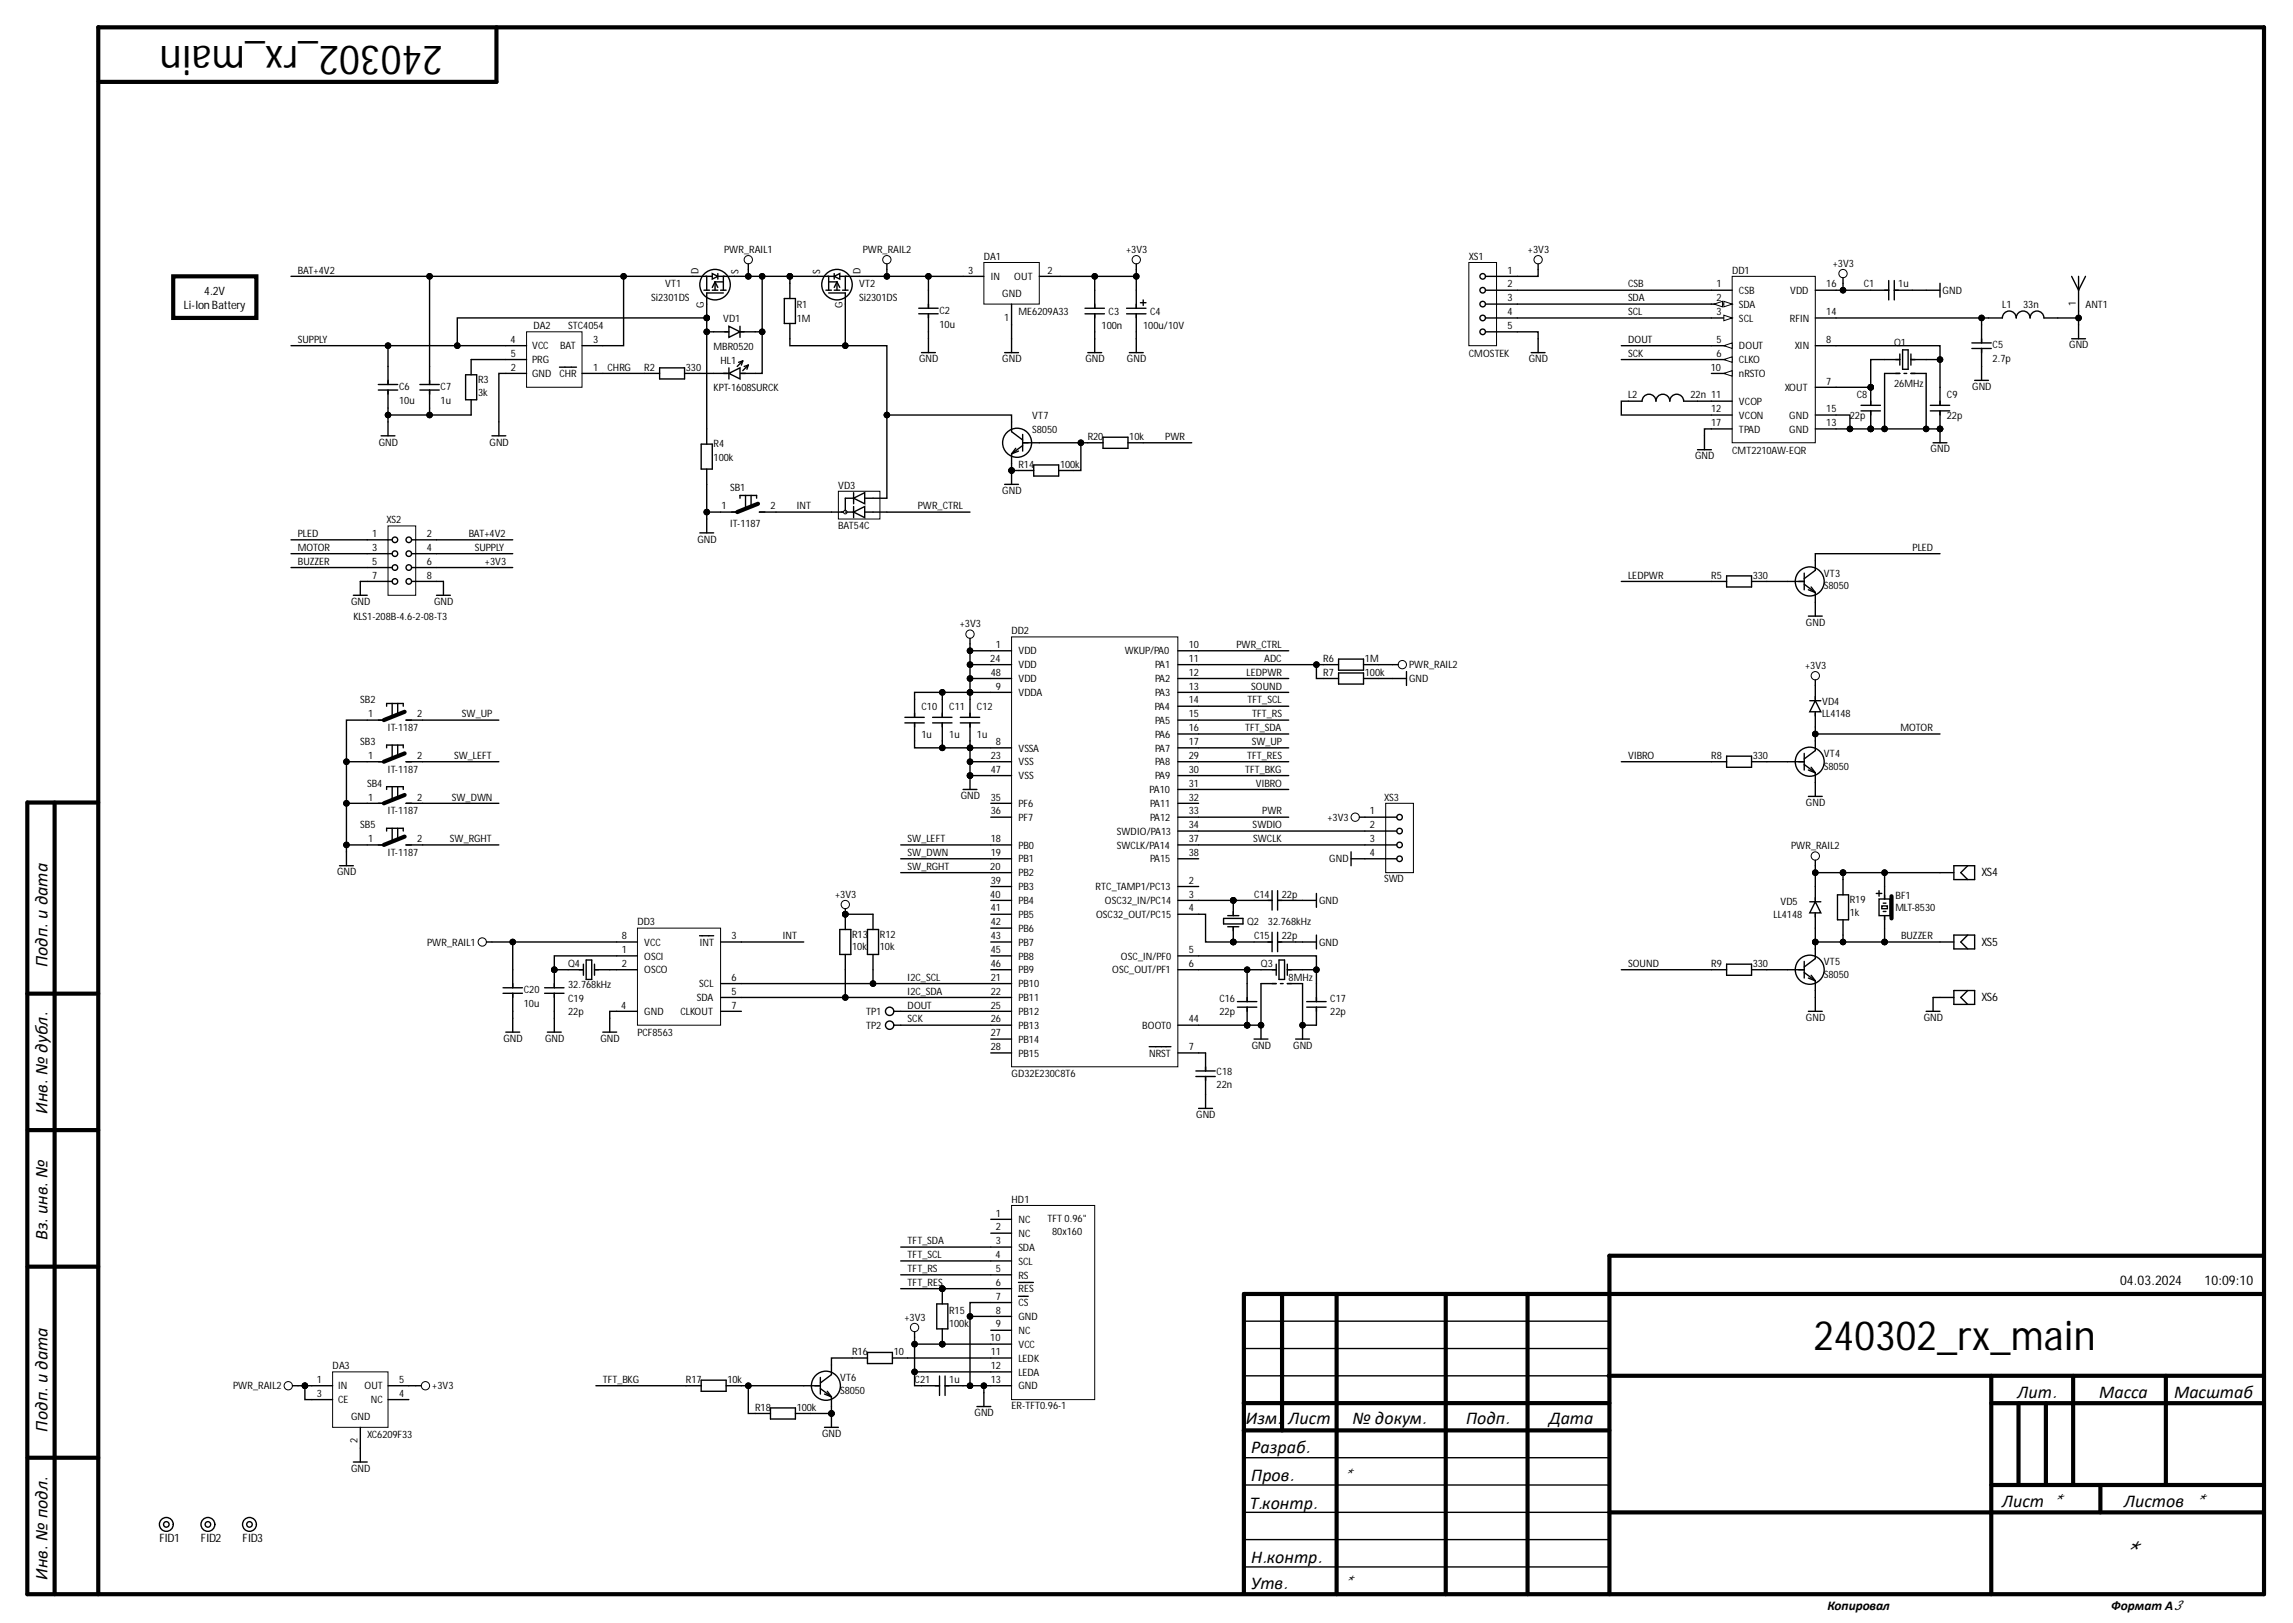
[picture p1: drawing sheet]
<svg xmlns="http://www.w3.org/2000/svg" width="420mm" height="297mm" viewBox="0 0 420 297" stroke-linecap="round" stroke-linejoin="round" font-family="sans-serif">
<defs><g id="words">
<g font-size="7.4">
<text x="81.1" y="8.4" transform="rotate(-180 81.1 8.4)">240302_rx_main</text>
<text x="332" y="247">240302_rx_main</text>
</g>
<text font-size="5" x="388.2" y="285.8">*</text>
<g font-size="3.3">
<text x="8.7" y="177" transform="rotate(-90 8.7 177)">Подп. и дата</text>
<text x="8.7" y="203.9" transform="rotate(-90 8.7 203.9)">Инв. № дубл.</text>
<text x="8.7" y="227" transform="rotate(-90 8.7 227)">Вз. инв. №</text>
<text x="369.4" y="255.8">Лит.</text>
<text x="384.3" y="255.8">Масса</text>
<text x="398" y="255.8">Масштаб</text>
<text x="8.7" y="262" transform="rotate(-90 8.7 262)">Подп. и дата</text>
<text x="228.1" y="260.6">Изм.</text>
<text x="235.9" y="260.6">Лист</text>
<text x="247.6" y="260.6">№ докум.</text>
<text x="268.4" y="260.6">Подп.</text>
<text x="283.6" y="260.6">Дата</text>
<text x="229.1" y="266">Разраб.</text>
<text x="229.1" y="271">Пров.</text>
<text x="366.6" y="275.9">Лист *</text>
<text x="388.9" y="275.9">Листов *</text>
<text x="228.8" y="276.1">Т.контр.</text>
<text x="229.1" y="286">Н.контр.</text>
<text x="8.7" y="289.1" transform="rotate(-90 8.7 289.1)">Инв. № подл.</text>
<text x="229.1" y="290.8">Утв.</text>
</g>
<g font-size="2.9">
<text x="245.7" y="270.8">*</text>
<text x="245.8" y="290.4">*</text>
</g>
<g font-size="2.5">
<text x="388.1" y="235.2">04.03.2024</text>
<text x="403.6" y="235.2">10:09:10</text>
<text x="334.6" y="294.6">Копировал</text>
<text x="386.5" y="294.6">Формат А3</text>
</g>
<g font-size="2.1">
<text x="33.7" y="56.6">Li-Ion Battery</text>
<text x="37.4" y="54">4.2V</text>
<text x="362.8" y="160.4">XS4</text>
<text x="362.8" y="173.1">XS5</text>
<text x="362.8" y="183.2">XS6</text>
<text x="29.2" y="282.2">FID1</text>
<text x="36.8" y="282.2">FID2</text>
<text x="44.4" y="282.2">FID3</text>
</g>
<g font-size="1.9">
<text x="132.6" y="46.3">PWR_RAIL1</text>
<text x="158" y="46.3">PWR_RAIL2</text>
<text x="180.1" y="47.5">DA1</text>
<text x="206.2" y="46.3">+3V3</text>
<text x="268.9" y="47.5">XS1</text>
<text x="279.7" y="46.3">+3V3</text>
<text x="54.5" y="50.1">BAT+4V2</text>
<text x="121.8" y="52.6">VT1</text>
<text x="127.9" y="50.1" transform="rotate(-90 127.9 50.1)">D</text>
<text x="135.2" y="50.1" transform="rotate(-90 135.2 50.1)">S</text>
<text x="150.2" y="50.1" transform="rotate(-90 150.2 50.1)">S</text>
<text x="157.3" y="52.6">VT2</text>
<text x="157.5" y="50.1" transform="rotate(-90 157.5 50.1)">D</text>
<text x="177.2" y="50.1">3</text>
<text x="181.4" y="51.3">IN</text>
<text x="185.7" y="51.3">OUT</text>
<text x="191.8" y="50.1">2</text>
<text x="276" y="50.1">1</text>
<text x="276" y="52.6">2</text>
<text x="298.1" y="52.6">CSB</text>
<text x="314.2" y="52.6">1</text>
<text x="317.1" y="50.1">DD1</text>
<text x="318.4" y="53.8">CSB</text>
<text x="327.8" y="53.8">VDD</text>
<text x="334.4" y="52.6">16</text>
<text x="335.5" y="48.8">+3V3</text>
<text x="341.2" y="52.6">C1</text>
<text x="347.5" y="52.6">1u</text>
<text x="355.7" y="53.8">GND</text>
<text x="119.2" y="55.1">Si2301DS</text>
<text x="128.9" y="56.4" transform="rotate(-90 128.9 56.4)">G</text>
<text x="132.4" y="59">VD1</text>
<text x="145.9" y="56.4">R1</text>
<text x="145.9" y="59">1M</text>
<text x="154.2" y="56.4" transform="rotate(-90 154.2 56.4)">G</text>
<text x="157.3" y="55.1">Si2301DS</text>
<text x="172" y="57.4">C2</text>
<text x="172" y="60">10u</text>
<text x="183.5" y="54.4">GND</text>
<text x="183.8" y="58.7">1</text>
<text x="186.5" y="57.7">ME6209A33</text>
<text x="202.9" y="57.7">C3</text>
<text x="210.6" y="57.7">C4</text>
<text x="276" y="55.1">3</text>
<text x="276" y="57.7">4</text>
<text x="298.1" y="55.1">SDA</text>
<text x="298.1" y="57.7">SCL</text>
<text x="314.2" y="55.1">2</text>
<text x="314.2" y="57.7">3</text>
<text x="318.4" y="56.3">SDA</text>
<text x="318.4" y="58.9">SCL</text>
<text x="327.7" y="58.9">RFIN</text>
<text x="334.4" y="57.7">14</text>
<text x="366.6" y="56.4">L1</text>
<text x="370.4" y="56.4">33n</text>
<text x="380" y="56" transform="rotate(-90 380 56)">1</text>
<text x="381.8" y="56.4">ANT1</text>
<text x="54.5" y="62.8">SUPPLY</text>
<text x="93.4" y="62.8">4</text>
<text x="93.5" y="65.3">5</text>
<text x="97.4" y="63.9">VCC</text>
<text x="97.7" y="60.2">DA2</text>
<text x="102.6" y="63.9">BAT</text>
<text x="104" y="60.2">STC4054</text>
<text x="108.6" y="62.8">3</text>
<text x="130.6" y="64">MBR0520</text>
<text x="201.7" y="60.2">100n</text>
<text x="209.3" y="60.2">100u/10V</text>
<text x="268.9" y="65.3">CMOSTEK</text>
<text x="276" y="60.2">5</text>
<text x="298.1" y="62.8">DOUT</text>
<text x="298.1" y="65.3">SCK</text>
<text x="314.2" y="65.3">6</text>
<text x="314.2" y="62.8">5</text>
<text x="318.4" y="63.9">DOUT</text>
<text x="328.6" y="63.9">XIN</text>
<text x="334.4" y="62.8">8</text>
<text x="346.8" y="63.3">Q1</text>
<text x="364.8" y="63.8">C5</text>
<text x="378.8" y="63.8">GND</text>
<text x="73.1" y="71.4">C6</text>
<text x="80.7" y="71.4">C7</text>
<text x="87.5" y="70.1">R3</text>
<text x="93.5" y="67.8">2</text>
<text x="97.4" y="66.5">PRG</text>
<text x="97.4" y="69">GND</text>
<text x="102.4" y="69">CHR</text>
<text x="108.6" y="67.8">1</text>
<text x="111.2" y="67.8">CHRG</text>
<text x="118" y="67.8">R2</text>
<text x="125.6" y="67.8">330</text>
<text x="130.6" y="71.6">KPT-1608SURCK</text>
<text x="131.9" y="66.6">HL1</text>
<text x="168.3" y="66.3">GND</text>
<text x="183.5" y="66.3">GND</text>
<text x="198.7" y="66.3">GND</text>
<text x="206.3" y="66.3">GND</text>
<text x="279.9" y="66.3">GND</text>
<text x="313.2" y="67.8">10</text>
<text x="318.4" y="66.5">CLKO</text>
<text x="318.4" y="69">nRSTO</text>
<text x="326.7" y="71.6">XOUT</text>
<text x="334.4" y="70.4">7</text>
<text x="346.8" y="70.9">26MHz</text>
<text x="361.1" y="71.4">GND</text>
<text x="364.8" y="66.3">2.7p</text>
<text x="73.1" y="73.9">10u</text>
<text x="80.7" y="73.9">1u</text>
<text x="87.5" y="72.4">3k</text>
<text x="189" y="76.7">VT7</text>
<text x="298.1" y="72.9">L2</text>
<text x="309.5" y="72.9">22n 11</text>
<text x="313.3" y="75.5">12</text>
<text x="313.3" y="78">17</text>
<text x="318.4" y="76.6">VCON</text>
<text x="318.4" y="74.1">VCOP</text>
<text x="327.6" y="76.6">GND</text>
<text x="334.4" y="78">13</text>
<text x="334.4" y="75.5">15</text>
<text x="338.7" y="76.7">22p</text>
<text x="339.9" y="72.9">C8</text>
<text x="356.4" y="72.9">C9</text>
<text x="356.4" y="76.7">22p</text>
<text x="69.3" y="81.5">GND</text>
<text x="89.6" y="81.5">GND</text>
<text x="130.6" y="81.8">R4</text>
<text x="189" y="79.3">S8050</text>
<text x="199.1" y="80.5">R20</text>
<text x="206.8" y="80.5">10k</text>
<text x="213.3" y="80.5">PWR</text>
<text x="317.1" y="83.1">CMT2210AW-EQR</text>
<text x="318.4" y="79.2">TPAD</text>
<text x="327.6" y="79.2">GND</text>
<text x="353.5" y="82.8">GND</text>
<text x="130.6" y="84.3">100k</text>
<text x="133.7" y="89.9">SB1</text>
<text x="153.5" y="89.4">VD3</text>
<text x="186.5" y="85.6">R14</text>
<text x="194.1" y="85.6">100k</text>
<text x="310.3" y="84.1">GND</text>
<text x="70.8" y="95.8">XS2</text>
<text x="132.1" y="93.2">1</text>
<text x="141" y="93.2">2</text>
<text x="145.9" y="93.2">INT</text>
<text x="168" y="93.2">PWR_CTRL</text>
<text x="183.5" y="90.4">GND</text>
<text x="54.5" y="98.3">PLED</text>
<text x="54.5" y="100.8">MOTOR</text>
<text x="68.2" y="98.3">1</text>
<text x="68.2" y="100.8">3</text>
<text x="78.1" y="100.8">4</text>
<text x="78.1" y="98.3">2</text>
<text x="85.8" y="98.3">BAT+4V2</text>
<text x="86.9" y="100.8">SUPPLY</text>
<text x="127.7" y="99.3">GND</text>
<text x="133.7" y="96.5">IT-1187</text>
<text x="153.5" y="96.8">BAT54C</text>
<text x="350.2" y="100.8">PLED</text>
<text x="54.5" y="103.4">BUZZER</text>
<text x="68.2" y="103.4">5</text>
<text x="68.2" y="105.9">7</text>
<text x="78.1" y="103.4">6</text>
<text x="78.1" y="105.9">8</text>
<text x="88.8" y="103.4">+3V3</text>
<text x="298.1" y="105.9">LEDPWR</text>
<text x="313.3" y="105.9">R5</text>
<text x="320.9" y="105.9">330</text>
<text x="333.9" y="105.6">VT3</text>
<text x="333.9" y="107.9">S8050</text>
<text x="64.3" y="110.7">GND</text>
<text x="64.7" y="113.5">KLS1-208B-4.6-2-08-T3</text>
<text x="79.5" y="110.7">GND</text>
<text x="175.7" y="114.8">+3V3</text>
<text x="182.3" y="118.6">1</text>
<text x="185.2" y="116.1">DD2</text>
<text x="186.5" y="119.8">VDD</text>
<text x="205.9" y="119.8">WKUP/PA0</text>
<text x="217.7" y="118.6">10</text>
<text x="226.4" y="118.6">PWR_CTRL</text>
<text x="330.6" y="114.5">GND</text>
<text x="181.3" y="121.1">24</text>
<text x="181.4" y="123.7">48</text>
<text x="186.5" y="122.3">VDD</text>
<text x="186.5" y="124.9">VDD</text>
<text x="211.5" y="122.3">PA1</text>
<text x="211.5" y="124.9">PA2</text>
<text x="217.7" y="121.1">11</text>
<text x="217.7" y="123.7">12</text>
<text x="228.2" y="123.7">LEDPWR</text>
<text x="231.4" y="121.1">ADC</text>
<text x="242.3" y="121.1">R6</text>
<text x="242.3" y="123.7">R7</text>
<text x="249.9" y="121.1">1M</text>
<text x="249.9" y="123.7">100k</text>
<text x="258" y="122.3">PWR_RAIL2</text>
<text x="258" y="124.9">GND</text>
<text x="330.5" y="122.4">+3V3</text>
<text x="66" y="128.7">SB2</text>
<text x="67.4" y="131.3">1</text>
<text x="76.4" y="131.3">2</text>
<text x="84.6" y="131.3">SW_UP</text>
<text x="168.7" y="130">C10</text>
<text x="173.8" y="130">C11</text>
<text x="178.8" y="130">C12</text>
<text x="182.3" y="126.2">9</text>
<text x="186.5" y="127.4">VDDA</text>
<text x="211.4" y="129.9">PA4</text>
<text x="211.5" y="127.4">PA3</text>
<text x="217.7" y="126.2">13</text>
<text x="217.7" y="128.7">14</text>
<text x="217.7" y="131.3">15</text>
<text x="228.4" y="128.7">TFT_SCL</text>
<text x="229.1" y="126.2">SOUND</text>
<text x="229.2" y="131.3">TFT_RS</text>
<text x="333.6" y="129">VD4</text>
<text x="333.6" y="131.3">LL4148</text>
<text x="66" y="136.4">SB3</text>
<text x="71" y="133.8">IT-1187</text>
<text x="168.7" y="135.1">1u</text>
<text x="173.8" y="135.1">1u</text>
<text x="178.8" y="135.1">1u</text>
<text x="182.3" y="136.4">8</text>
<text x="186.5" y="137.5">VSSA</text>
<text x="211.5" y="132.5">PA5</text>
<text x="211.5" y="135">PA6</text>
<text x="211.5" y="137.5">PA7</text>
<text x="217.7" y="133.8">16</text>
<text x="217.7" y="136.4">17</text>
<text x="228" y="133.8">TFT_SDA</text>
<text x="229.2" y="136.4">SW_UP</text>
<text x="348" y="133.8">MOTOR</text>
<text x="67.2" y="144">SB4</text>
<text x="67.4" y="138.9">1</text>
<text x="71" y="141.4">IT-1187</text>
<text x="76.4" y="138.9">2</text>
<text x="83.1" y="138.9">SW_LEFT</text>
<text x="181.4" y="138.9">23</text>
<text x="181.4" y="141.4">47</text>
<text x="186.5" y="140.1">VSS</text>
<text x="186.5" y="142.6">VSS</text>
<text x="211.5" y="140.1">PA8</text>
<text x="211.5" y="142.6">PA9</text>
<text x="217.7" y="138.9">29</text>
<text x="217.7" y="141.4">30</text>
<text x="217.7" y="144">31</text>
<text x="228" y="141.4">TFT_BKG</text>
<text x="228.3" y="138.9">TFT_RES</text>
<text x="229.9" y="144">VIBRO</text>
<text x="298.1" y="138.9">VIBRO</text>
<text x="313.3" y="138.9">R8</text>
<text x="320.9" y="138.9">330</text>
<text x="333.9" y="138.6">VT4</text>
<text x="333.9" y="140.8">S8050</text>
<text x="67.4" y="146.5">1</text>
<text x="71" y="149.1">IT-1187</text>
<text x="76.4" y="146.5">2</text>
<text x="82.7" y="146.5">SW_DWN</text>
<text x="175.9" y="146.3">GND</text>
<text x="181.4" y="146.5">35</text>
<text x="181.4" y="149.1">36</text>
<text x="186.5" y="147.7">PF6</text>
<text x="210.5" y="145.2">PA10</text>
<text x="210.6" y="147.7">PA11</text>
<text x="217.7" y="146.5">32</text>
<text x="217.7" y="149.1">33</text>
<text x="231.1" y="149.1">PWR</text>
<text x="250.8" y="149.1">1</text>
<text x="253.4" y="146.5">XS3</text>
<text x="330.6" y="147.5">GND</text>
<text x="66" y="151.6">SB5</text>
<text x="67.4" y="154.1">1</text>
<text x="76.4" y="154.1">2</text>
<text x="82.4" y="154.1">SW_RGHT</text>
<text x="166.2" y="154.1">SW_LEFT</text>
<text x="181.4" y="154.1">18</text>
<text x="186.5" y="155.3">PB0</text>
<text x="186.5" y="150.2">PF7</text>
<text x="204.5" y="152.8">SWDIO/PA13</text>
<text x="204.5" y="155.3">SWCLK/PA14</text>
<text x="210.6" y="150.2">PA12</text>
<text x="217.7" y="151.6">34</text>
<text x="217.7" y="154.1">37</text>
<text x="229.3" y="151.6">SWDIO</text>
<text x="229.4" y="154.1">SWCLK</text>
<text x="243" y="150.2">+3V3</text>
<text x="250.8" y="154.1">3</text>
<text x="250.8" y="151.6">2</text>
<text x="327.9" y="155.4">PWR_RAIL2</text>
<text x="61.7" y="160.2">GND</text>
<text x="71" y="156.7">IT-1187</text>
<text x="166.2" y="156.7">SW_DWN</text>
<text x="166.2" y="159.2">SW_RGHT</text>
<text x="181.3" y="159.2">20</text>
<text x="181.4" y="156.7">19</text>
<text x="181.4" y="161.7">39</text>
<text x="186.5" y="157.9">PB1</text>
<text x="186.5" y="160.4">PB2</text>
<text x="210.6" y="157.9">PA15</text>
<text x="217.7" y="161.7">2</text>
<text x="217.7" y="156.7">38</text>
<text x="243.4" y="157.9">GND</text>
<text x="250.8" y="156.7">4</text>
<text x="253.4" y="161.5">SWD</text>
<text x="152.9" y="164.3">+3V3</text>
<text x="181.3" y="164.3">40</text>
<text x="181.4" y="166.8">41</text>
<text x="186.5" y="162.9">PB3</text>
<text x="186.5" y="165.5">PB4</text>
<text x="200.6" y="162.9">RTC_TAMP1/PC13</text>
<text x="202.3" y="165.5">OSC32_IN/PC14</text>
<text x="217.7" y="166.8">4</text>
<text x="217.7" y="164.3">3</text>
<text x="229.6" y="164.3">C14</text>
<text x="234.7" y="164.3">22p</text>
<text x="241.5" y="165.5">GND</text>
<text x="326" y="165.5">VD5</text>
<text x="338.7" y="165.3">R19</text>
<text x="338.7" y="167.6">1k</text>
<text x="347" y="164.5">BF1</text>
<text x="347" y="166.8">MLT-8530</text>
<text x="78.2" y="173.1">PWR_RAIL1</text>
<text x="113.8" y="171.9">8</text>
<text x="116.7" y="169.4">DD3</text>
<text x="118" y="173.1">VCC</text>
<text x="128.1" y="173.1">INT</text>
<text x="133.9" y="171.9">3</text>
<text x="143.3" y="171.9">INT</text>
<text x="156" y="171.6">R13</text>
<text x="156" y="173.9">10k</text>
<text x="161.1" y="171.6">R12</text>
<text x="161.1" y="173.9">10k</text>
<text x="181.4" y="169.4">42</text>
<text x="181.4" y="171.9">43</text>
<text x="186.5" y="168">PB5</text>
<text x="186.5" y="170.5">PB6</text>
<text x="186.5" y="173.1">PB7</text>
<text x="200.7" y="168">OSC32_OUT/PC15</text>
<text x="228.3" y="169.4">Q2</text>
<text x="229.6" y="171.9">C15</text>
<text x="232.1" y="169.4">32.768kHz</text>
<text x="234.7" y="171.9">22p</text>
<text x="241.5" y="173.1">GND</text>
<text x="324.7" y="168.1">LL4148</text>
<text x="348.1" y="171.9">BUZZER</text>
<text x="104" y="177">Q4</text>
<text x="113.8" y="174.4">1</text>
<text x="113.8" y="177">2</text>
<text x="118" y="175.6">OSCI</text>
<text x="118" y="178.2">OSCO</text>
<text x="133.9" y="179.5">6</text>
<text x="166.2" y="179.5">I2C_SCL</text>
<text x="181.4" y="179.5">21</text>
<text x="181.4" y="174.4">45</text>
<text x="181.4" y="177">46</text>
<text x="186.5" y="175.6">PB8</text>
<text x="186.5" y="178.2">PB9</text>
<text x="203.6" y="178.2">OSC_OUT/PF1</text>
<text x="205.2" y="175.6">OSC_IN/PF0</text>
<text x="217.7" y="174.4">5</text>
<text x="217.7" y="177">6</text>
<text x="230.9" y="177">Q3</text>
<text x="235.9" y="179.5">8MHz</text>
<text x="298.1" y="177">SOUND</text>
<text x="313.3" y="177">R9</text>
<text x="320.9" y="177">330</text>
<text x="333.9" y="176.6">VT5</text>
<text x="333.9" y="178.9">S8050</text>
<text x="95.9" y="181.8">C20</text>
<text x="95.9" y="184.3">10u</text>
<text x="104" y="180.8">32.768kHz</text>
<text x="104" y="183.3">C19</text>
<text x="104" y="185.9">22p</text>
<text x="113.7" y="184.6">4</text>
<text x="118" y="185.8">GND</text>
<text x="124.6" y="185.8">CLKOUT</text>
<text x="127.6" y="183.2">SDA</text>
<text x="128" y="180.7">SCL</text>
<text x="133.9" y="182">5</text>
<text x="133.9" y="184.6">7</text>
<text x="158.6" y="185.9">TP1</text>
<text x="166.2" y="184.6">DOUT</text>
<text x="166.2" y="182">I2C_SDA</text>
<text x="181.4" y="182">22</text>
<text x="181.4" y="184.6">25</text>
<text x="186.5" y="180.7">PB10</text>
<text x="186.5" y="183.2">PB11</text>
<text x="186.5" y="185.8">PB12</text>
<text x="223.2" y="183.3">C16</text>
<text x="223.2" y="185.9">22p</text>
<text x="243.5" y="183.3">C17</text>
<text x="243.5" y="185.9">22p</text>
<text x="92.2" y="190.7">GND</text>
<text x="99.8" y="190.7">GND</text>
<text x="109.9" y="190.7">GND</text>
<text x="116.7" y="189.7">PCF8563</text>
<text x="158.6" y="188.4">TP2</text>
<text x="166.2" y="187.1">SCK</text>
<text x="181.4" y="187.1">26</text>
<text x="181.4" y="189.7">27</text>
<text x="186.5" y="188.3">PB13</text>
<text x="186.5" y="190.8">PB14</text>
<text x="209.1" y="188.3">BOOT0</text>
<text x="217.7" y="187.1">44</text>
<text x="229.2" y="191.9">GND</text>
<text x="236.8" y="191.9">GND</text>
<text x="330.6" y="186.9">GND</text>
<text x="352.2" y="186.9">GND</text>
<text x="181.4" y="192.2">28</text>
<text x="185.2" y="197">GD32E230C8T6</text>
<text x="186.5" y="193.4">PB15</text>
<text x="210.4" y="193.4">NRST</text>
<text x="217.7" y="192.2">7</text>
<text x="222.7" y="196.8">C18</text>
<text x="222.7" y="199.1">22n</text>
<text x="219" y="204.6">GND</text>
<text x="185.2" y="220.1">HD1</text>
<text x="166.2" y="227.7">TFT_SDA</text>
<text x="182.3" y="225.2">2</text>
<text x="182.3" y="227.7">3</text>
<text x="182.3" y="222.7">1</text>
<text x="186.5" y="226.4">NC</text>
<text x="186.5" y="223.8">NC</text>
<text x="191.8" y="223.7">TFT 0.96&quot;</text>
<text x="192.6" y="226">80x160</text>
<text x="166.2" y="230.3">TFT_SCL</text>
<text x="166.2" y="232.8">TFT_RS</text>
<text x="182.2" y="230.3">4</text>
<text x="182.3" y="232.8">5</text>
<text x="186.5" y="231.5">SCL</text>
<text x="186.5" y="228.9">SDA</text>
<text x="186.5" y="234">RS</text>
<text x="166.2" y="235.3">TFT_RES</text>
<text x="182.3" y="235.3">6</text>
<text x="182.3" y="237.9">7</text>
<text x="186.5" y="236.5">RES</text>
<text x="186.5" y="239.1">CS</text>
<text x="165.6" y="241.7">+3V3</text>
<text x="173.8" y="240.4">R15</text>
<text x="173.8" y="243">100k</text>
<text x="181.3" y="245.5">10</text>
<text x="182.3" y="243">9</text>
<text x="182.3" y="240.4">8</text>
<text x="186.5" y="244.1">NC</text>
<text x="186.5" y="241.6">GND</text>
<text x="60.9" y="250.6">DA3</text>
<text x="156" y="248">R16</text>
<text x="163.6" y="248">10</text>
<text x="181.4" y="248">11</text>
<text x="181.4" y="250.6">12</text>
<text x="186.5" y="246.7">VCC</text>
<text x="186.5" y="249.2">LEDK</text>
<text x="186.5" y="251.8">LEDA</text>
<text x="42.7" y="254.3">PWR_RAIL2</text>
<text x="58" y="253.1">1</text>
<text x="58" y="255.6">3</text>
<text x="61.9" y="254.3">IN</text>
<text x="61.9" y="256.8">CE</text>
<text x="66.7" y="254.3">OUT</text>
<text x="67.9" y="256.8">NC</text>
<text x="73.1" y="255.6">4</text>
<text x="73.1" y="253.1">5</text>
<text x="79.1" y="254.3">+3V3</text>
<text x="110.4" y="253.1">TFT_BKG</text>
<text x="125.6" y="253.1">R17</text>
<text x="133.2" y="253.1">10k</text>
<text x="153.8" y="252.8">VT6</text>
<text x="153.8" y="255.1">S8050</text>
<text x="167.4" y="253.1">C21</text>
<text x="173.8" y="253.1">1u</text>
<text x="181.4" y="253.1">13</text>
<text x="185.2" y="257.9">ER-TFT0.96-1</text>
<text x="186.5" y="254.3">GND</text>
<text x="64.3" y="260">GND</text>
<text x="67.2" y="263.3">XC6209F33</text>
<text x="138.3" y="258.2">R18</text>
<text x="145.9" y="258.2">100k</text>
<text x="150.5" y="263">GND</text>
<text x="178.4" y="259.2">GND</text>
<text x="64.3" y="269.4">GND</text>
<text x="65.5" y="264.1" transform="rotate(-90 65.5 264.1)">2</text>
</g>
</g></defs>
<g fill="none" stroke="#000" stroke-width=".76">
<path d="M90.9 5v10h-72.8M5 146.9v144.9h409.5v-286.8h-396.5v286.8M5.1 146.9h12.9M10 146.9v144.9M5 181.9h13M5.1 206.8h12.9M5.1 231.8h12.9M234.7 236.9v24.9M244.7 236.8v55M264.7 236.8v55M279.7 236.8v55M414.5 236.8h-186.8v54.8"/>
<path d="M414.5 229.8h-119.8v62M227.7 256.8h67M294.5 251.8h120M364.6 251.8v40M364.6 256.8h49.9M369.6 256.8v15M374.6 256.8v15M379.6 251.8v20M396.5 251.8v20M5.1 266.8h12.9M227.7 261.8h67M294.7 276.8h119.8"/>
<path d="M364.6 271.8h49.9M384.5 271.8v5"/>
</g>
<path d="M208 48.3v1M69.8 79.8h2.5M71 77.2v2.6M227.7 246.8h67M227.7 241.8h67M227.7 251.8h67M227.7 276.8h67M227.7 266.8h67M227.7 271.8h67M227.7 281.8h67M227.7 286.8h67" fill="none" stroke="#000" stroke-width=".25"/>
<circle cx="208" cy="47.5" r=".76" fill="none" stroke="#000" stroke-width=".18"/>
<path d="M96.4 60.7h10.2v10.2h-10.2z" fill-rule="evenodd" fill="#fff"/>
<path d="M96.4 60.7h10.2v10.2h-10.2z" fill="none" stroke="#000" stroke-width=".18"/>
<g fill="none" stroke="#000" stroke-width=".25">
<path d="M126.9 50.6h3.5M128.9 53.1h1M129.4 50.6v2.5M130.4 53.1h1M131.4 50.6h3.1M131.4 50.1v1M131.9 53.1h1M132.4 53.6h-3v2.1M132.4 50.6v2.5M132.4 51.6h-1.5v1.5M69.3 70.4h3.5M69.3 71.4h3.5"/>
<path d="M71 67.1v3.3M71 71.4v3.3M76.9 70.4h3.5M76.9 71.4h3.5M78.6 67.1v3.3M78.6 71.4v3.3M85.2 68.6h2.1v4.6h-2.1zM86.3 65.8v2.8M86.3 73.2v2.8M92.6 65.8h3.8M92.6 63.3h3.8M92.6 68.3h3.8"/>
<path d="M102.4 67.2h3.1M106.6 63.3h3.8M106.6 68.3h3.8"/>
<circle cx="130.9" cy="52.1" r="2.79"/>
</g>
<path d="M130.4 50.1l1 .5-1 .5z" fill="#fff"/>
<g fill="none" stroke="#000" stroke-width=".25">
<path d="M130.4 50.1l1 .5-1 .5zM130.4 52.6l.5-1 .5 1M133.4 59.7l2.1 1-2.1 1zM135.5 59.7v2M168.2 56.4h3.6M168.2 57.4h3.6M170 53.1v3.3M170 57.4v3.3M129.4 78.5v2.8M130.7 60.7h2.7M135.5 60.7h2.8M128.1 97.5h2.6"/>
<path d="M128.4 81.3h2v4.6h-2zM129.4 85.9v2.7M129.4 95v2.5"/>
</g>
<path d="M180.1 48h10.2v7.7h-10.2z" fill-rule="evenodd" fill="#fff"/>
<path d="M180.1 48h10.2v7.7h-10.2z" fill="none" stroke="#000" stroke-width=".18"/>
<g fill="none" stroke="#000" stroke-width=".25">
<path d="M143.6 54.6h2v4.6h-2zM144.6 51.8v2.8M144.6 59.2v2.8M149.7 50.6h3M151.2 53.1h1M151.7 53.6h3.1v2.1M151.7 50.6v2.5M151.7 51.6h1.5v1.5M152.7 53.1h1M152.7 50.1v1M153.7 50.6h3.6M154.3 53.1h1"/>
<path d="M154.8 50.6v2.5M176.3 50.6h3.8M185.2 55.7v3.8M190.3 50.6h3.8M198.6 56.4h3.6M198.6 57.4h3.6M200.4 53.1v3.3M200.4 57.4v3.3M168.7 64.5h2.5M170 62v2.5M183.9 64.5h2.6M185.2 62v2.5"/>
<path d="M199.2 64.5h2.5M200.4 62v2.5"/>
<circle cx="153.2" cy="52.1" r="2.79"/>
</g>
<path d="M31.7 50.6h15.2v7.6h-15.2z" fill="none" stroke="#000" stroke-width=".76"/>
<path d="M152.7 50.6l1-.5v1z" fill="#fff"/>
<g fill="none" stroke="#000" stroke-width=".25">
<path d="M137 48.3v1M152.7 50.6l1-.5v1zM152.7 52.6l.5-1 .5 1M162.4 48.3v1M206.3 56.4h3.5M206.3 57.4h3.5M208 53.1v3.3M208 57.4v3.3M208.8 55.4h1M209.3 54.9v1M206.8 64.5h2.5M208 62v2.5"/>
<path d="M53.5 253.6h1.1M76.1 253.6h1M64.7 267.6h2.5M66 265v2.6"/>
</g>
<g fill="none" stroke="#000" stroke-width=".18">
<circle cx="137" cy="47.5" r=".76"/>
<circle cx="162.4" cy="47.5" r=".76"/>
<circle cx="52.8" cy="253.6" r=".76"/>
<circle cx="77.9" cy="253.6" r=".76"/>
</g>
<path d="M60.9 251.1h10.1v10.1h-10.1z" fill-rule="evenodd" fill="#fff"/>
<path d="M60.9 251.1h10.1v10.1h-10.1z" fill="none" stroke="#000" stroke-width=".18"/>
<g fill="none" stroke="#000" stroke-width=".25">
<path d="M130.7 68.3h2.7M133.4 67.3v2.1M135.5 68.3h2.8M136 66.1l-1 1M136 66.1l-.3 .7M136 66.1l-.8 .2M137 66.8l-1 1M137 66.8l-.3 .8M137 66.8l-.8 .3M327.3 106.4h3M330.3 106.9l2 1.5M330.3 104.9v3"/>
<path d="M331.1 107.9l1.2 .5M331.6 107.4l.7 1M332.3 102.6v1.8l-2 1.5M332.3 108.4v1.8M313.3 139.4h2.8M316.1 138.4h4.6v2h-4.6zM320.7 139.4h2.8M327.3 139.4h3M330.3 137.9v3M330.3 139.9l2 1.5M332.3 135.6v1.8l-2 1.5M331.1 140.9l1.2 .5"/>
<path d="M331.6 140.4l.7 1M332.3 141.4v1.8M57.1 256.2h3.8M57.1 253.6h3.8M71 256.2h3.8M71 253.6h3.8M66 261.2v3.8"/>
<circle cx="331.3" cy="106.4" r="2.66"/>
<circle cx="331.3" cy="139.4" r="2.66"/>
</g>
<path d="M133.4 68.3l2.1-1v2.1z" fill="#fff"/>
<path d="M133.4 68.3l2.1-1v2.1z" fill="none" stroke="#000" stroke-width=".25"/>
<path d="M71 96.3h5.1v12.6h-5.1z" fill-rule="evenodd" fill="#fff"/>
<path d="M71 96.3h5.1v12.6h-5.1z" fill="none" stroke="#000" stroke-width=".18"/>
<g fill="none" stroke="#000" stroke-width=".25">
<path d="M67.2 98.8h4.6M75.3 98.8h4.6M67.2 101.3h4.6M67.2 103.9h4.6M67.2 106.4h4.6M75.3 101.3h4.6M75.3 103.9h4.6M75.3 106.4h4.6"/>
<circle cx="72.3" cy="98.8" r=".51"/>
<circle cx="74.8" cy="98.8" r=".51"/>
<circle cx="72.3" cy="101.3" r=".51"/>
<circle cx="72.3" cy="106.4" r=".51"/>
<circle cx="72.3" cy="103.9" r=".51"/>
<circle cx="74.8" cy="101.3" r=".51"/>
<circle cx="74.8" cy="106.4" r=".51"/>
<circle cx="74.8" cy="103.9" r=".51"/>
</g>
<path d="M253.7 147h5.1v12.7h-5.1z" fill-rule="evenodd" fill="#fff"/>
<path d="M253.7 147h5.1v12.7h-5.1z" fill="none" stroke="#000" stroke-width=".18"/>
<g fill="none" stroke="#000" stroke-width=".25">
<path d="M118 68.3h2.8M120.8 67.3h4.5v2.1h-4.5zM125.3 68.3h2.8M131.9 93.7h3.1M135.5 91.2v-.5h3v.5M136.5 90.7v2.5M137.5 90.7v2M139 93.7h3.1M249.9 149.6h5.8M249.9 154.6h5.8M249.9 157.2h5.8M249.9 152.1h5.8"/>
<path d="M218.9 196h3.6M218.9 197h3.6M220.7 192.7v3.3M220.7 197v3.3M168.7 253.6h3.3M172 251.8v3.6M173 253.6h3.3M173 251.8v3.6"/>
<circle cx="256.2" cy="152.1" r=".51"/>
<circle cx="256.2" cy="157.2" r=".51"/>
<circle cx="256.2" cy="154.6" r=".51"/>
<circle cx="256.2" cy="149.6" r=".51"/>
</g>
<path d="M138.8 92.2l-3.8 1.5" fill="none" stroke="#000" stroke-width=".76"/>
<path d="M185.2 116.6h30.4v78.6h-30.4z" fill-rule="evenodd" fill="#fff"/>
<g fill="none" stroke="#000" stroke-width=".18">
<path d="M185.2 116.6h30.4v78.6h-30.4z"/>
<circle cx="225.8" cy="164.8" r=".51"/>
<circle cx="225.8" cy="172.4" r=".51"/>
</g>
<g fill="none" stroke="#000" stroke-width=".25">
<path d="M64.7 108.9h2.5M66 106.4v2.5M79.9 108.9h2.6M81.2 106.4v2.5M181.4 119.1h3.8M215.6 119.1h3.8M67.2 131.8h3.1M67.2 139.4h3.1M70.8 129.3v-.6h3v.6M70.8 136.9v-.5h3v.5M71.8 128.7v2.6M71.8 136.4v2.5"/>
<path d="M72.8 128.7v2.1M72.8 136.4v2M74.3 131.8h3.1M74.3 139.4h3.1M181.4 136.9h3.8M181.4 126.7h3.8M181.4 121.6h3.8M181.4 124.2h3.8M181.4 139.4h3.8M215.6 136.9h3.8M215.6 126.7h3.8M215.6 121.6h3.8"/>
<path d="M215.6 124.2h3.8M215.6 129.3h3.8M215.6 131.8h3.8M215.6 134.3h3.8M215.6 139.4h3.8M67.2 154.6h3.1M67.2 147h3.1M70.8 144.5v-.5h3v.5M70.8 152.1v-.5h3v.5M71.8 144v2.5M71.8 151.6v2.5M72.8 144v2"/>
<path d="M72.8 151.6v2M74.3 154.6h3.1M74.3 147h3.1M181.4 154.6h3.8M181.4 157.2h3.8M181.4 159.7h3.8M181.4 141.9h3.8M181.4 147h3.8M181.4 149.6h3.8M215.6 154.6h3.8M215.6 157.2h3.8M215.6 141.9h3.8"/>
<path d="M215.6 144.5h3.8M215.6 147h3.8M215.6 149.6h3.8M215.6 152.1h3.8M247.4 157.2h2.5M247.4 155.9v2.5M181.4 167.3h3.8M181.4 162.2h3.8M181.4 164.8h3.8M181.4 174.9h3.8M181.4 177.5h3.8M181.4 169.9h3.8"/>
<path d="M181.4 172.4h3.8M215.6 167.3h3.8M215.6 162.2h3.8M215.6 164.8h3.8M215.6 174.9h3.8M215.6 177.5h3.8M224 168.1h3.6v1h-3.6zM224.8 169.6h2M224.8 167.6h2M225.8 164.8v2.8M225.8 169.6v2.8M229.6 164.8h3.3"/>
<path d="M229.6 172.4h3.3M230.9 177.5h2.8M232.9 163v3.6M232.9 170.6v3.6M233.7 176.5v2M233.9 164.8h3.3M233.9 172.4h3.3M233.9 163v3.6M233.9 170.6v3.6M234.2 175.7h1v3.6h-1zM235.7 177.5h2.8M235.7 176.5v2"/>
<path d="M163.6 185.1h1.3M163.6 187.6h1.3M181.4 192.7h3.8M181.4 180h3.8M181.4 182.6h3.8M181.4 185.1h3.8M181.4 187.6h3.8M181.4 190.2h3.8M210.4 191.6h4M215.6 192.7h3.8M215.6 187.6h3.8M230.9 180h2.8"/>
<path d="M234.4 180h.5M235.7 180h2.8"/>
<circle cx="162.9" cy="187.6" r=".76"/>
<circle cx="162.9" cy="185.1" r=".76"/>
</g>
<g fill="#000">
<circle cx="225.8" cy="164.8" r=".51"/>
<circle cx="225.8" cy="172.4" r=".51"/>
</g>
<path d="M74.1 130.3l-3.8 1.5M74.1 137.9l-3.8 1.5M74.1 145.5l-3.8 1.5M74.1 153.1l-3.8 1.5" fill="none" stroke="#000" stroke-width=".76"/>
<path d="M317.1 50.6h15.2v30.4h-15.2z" fill-rule="evenodd" fill="#fff"/>
<path d="M317.1 50.6h15.2v30.4h-15.2z" fill="none" stroke="#000" stroke-width=".18"/>
<path d="M332.3 58.2h3.9M313.3 76h3.8M313.3 65.8h3.8M332.3 76h3.9M332.3 78.5h3.9" fill="none" stroke="#000" stroke-width=".25"/>
<path d="M315.6 65.8l1.5-.5v1z" fill="#fff"/>
<path d="M315.6 65.8l1.5-.5v1z" fill="none" stroke="#000" stroke-width=".18"/>
<path d="M313.3 53.1h3.8M313.3 55.7h3.8M332.3 70.9h3.9M332.3 63.3h3.9" fill="none" stroke="#000" stroke-width=".25"/>
<path d="M315.6 55.1l1.5 .6-1.5 .5z" fill="#fff"/>
<path d="M315.6 55.1l1.5 .6-1.5 .5z" fill="none" stroke="#000" stroke-width=".18"/>
<path d="M313.8 55.7l1.6-.6v1.1z" fill="#fff"/>
<path d="M313.8 55.7l1.6-.6v1.1z" fill="none" stroke="#000" stroke-width=".18"/>
<path d="M313.3 68.3h3.8" fill="none" stroke="#000" stroke-width=".25"/>
<path d="M315.6 68.3l1.5-.5v1.1z" fill="#fff"/>
<path d="M315.6 68.3l1.5-.5v1.1z" fill="none" stroke="#000" stroke-width=".18"/>
<path d="M313.3 58.2h3.8M313.3 73.4h3.8" fill="none" stroke="#000" stroke-width=".25"/>
<path d="M315.6 57.7l1.5 .5-1.5 .5z" fill="#fff"/>
<path d="M315.6 57.7l1.5 .5-1.5 .5z" fill="none" stroke="#000" stroke-width=".18"/>
<path d="M332.3 53.1h3.9M313.3 63.3h3.8" fill="none" stroke="#000" stroke-width=".25"/>
<path d="M315.6 63.3l1.5-.5v1z" fill="#fff"/>
<g fill="none" stroke="#000" stroke-width=".18">
<path d="M315.6 63.3l1.5-.5v1z"/>
<circle cx="337.4" cy="50.1" r=".76"/>
<circle cx="342.5" cy="78.5" r=".51"/>
<circle cx="342.5" cy="70.9" r=".51"/>
<circle cx="355.2" cy="78.5" r=".51"/>
</g>
<g fill="none" stroke="#000" stroke-width=".25">
<path d="M337.4 50.8v1M342.5 53.1h3.3M345.8 51.3v3.6M346.8 53.1h3.3M346.8 51.3v3.6M352.6 53.1h2.6M355.2 51.8v2.6M362.8 59.5v3.3M364.1 58.2h2.5a1.27 1.27 0 0 1 1.3-1.3 1.27 1.27 0 0 1 1.2 1.3 1.27 1.27 0 0 1 1.3-1.3 1.27 1.27 0 0 1 1.3 1.3 1.27 1.27 0 0 1 1.2-1.3 1.27 1.27 0 0 1 1.3 1.3h2.5M379.3 50.6l1.2 2.5 1.3-2.5M380.5 50.6v6.3M298.1 73.4h2.5a1.27 1.27 0 0 1 1.3-1.2 1.27 1.27 0 0 1 1.3 1.2 1.27 1.27 0 0 1 1.2-1.2 1.27 1.27 0 0 1 1.3 1.2 1.27 1.27 0 0 1 1.3-1.2 1.27 1.27 0 0 1 1.2 1.2h2.6"/>
<path d="M313.3 78.5h3.8M340.7 74.2h3.6M340.7 75.2h3.6M342.5 70.9v3.3M342.5 75.2v3.3M353.4 74.2h3.6M353.4 75.2h3.6M355.2 70.9v3.3M355.2 75.2v5.8M361 63.8h3.6M361 62.8h3.6M362.8 63.8v3.3"/>
<path d="M353.9 81h2.5"/>
</g>
<g fill="#000">
<circle cx="342.5" cy="78.5" r=".51"/>
<circle cx="342.5" cy="70.9" r=".51"/>
<circle cx="355.2" cy="78.5" r=".51"/>
</g>
<path d="M268.9 48h5.1v15.3h-5.1z" fill-rule="evenodd" fill="#fff"/>
<g fill="none" stroke="#000" stroke-width=".18">
<path d="M268.9 48h5.1v15.3h-5.1z"/>
<circle cx="281.6" cy="47.5" r=".76"/>
<circle cx="332.3" cy="123.7" r=".76"/>
<circle cx="248.1" cy="149.6" r=".76"/>
<circle cx="228.3" cy="187.6" r=".51"/>
<circle cx="230.9" cy="187.6" r=".51"/>
<circle cx="238.5" cy="187.6" r=".51"/>
</g>
<g fill="none" stroke="#000" stroke-width=".25">
<path d="M272 50.6h5.8M272 55.7h5.8M272 58.2h5.8M272 53.1h5.8M281.6 48.3v1M380.5 59.5v2.5M90.1 79.8h2.5M91.3 77.2v2.6M272 60.7h5.8M280.3 64.5h2.6M281.6 62v2.5M312.1 79.8v2.5"/>
<path d="M361.5 69.6h2.6M362.8 67.1v2.5M379.3 62h2.5M310.8 82.3h2.5M313.3 106.4h2.8M316.1 105.4h4.6v2h-4.6zM320.7 106.4h2.8M331.1 112.8h2.5M332.3 110.2v2.6M332.3 124.4v1M62.2 158.4h2.5M63.4 155.9v2.5"/>
<path d="M248.9 149.6h1M331.1 145.8h2.5M332.3 143.2v2.6M238.5 172.4h2.5M238.5 164.8h2.5M241 163.5v2.6M241 171.1v2.6M226.6 183.3h3.5M226.6 184.3h3.5M228.3 180v3.3M228.3 184.3v3.3M229.6 190.2h2.5"/>
<path d="M230.9 187.6v2.6M237.2 190.2h2.5M238.5 187.6v2.6M239.2 183.3h3.6M239.2 184.3h3.6M241 180v3.3M241 184.3v3.3M219.4 202.9h2.6M220.7 200.3v2.6M30.2 279h.3"/>
<circle cx="271.5" cy="53.1" r=".51"/>
<circle cx="271.5" cy="50.6" r=".51"/>
<circle cx="271.5" cy="58.2" r=".51"/>
<circle cx="271.5" cy="55.7" r=".51"/>
<circle cx="271.5" cy="60.7" r=".51"/>
<circle cx="30.5" cy="279" r="1.27"/>
</g>
<g fill="#000">
<circle cx="228.3" cy="187.6" r=".51"/>
<circle cx="230.9" cy="187.6" r=".51"/>
<circle cx="238.5" cy="187.6" r=".51"/>
</g>
<circle cx="30.5" cy="279" r=".51" fill="#fff"/>
<g fill="none" stroke="#000" stroke-width=".25">
<path d="M37.8 279h.3"/>
<circle cx="30.5" cy="279" r=".51"/>
<circle cx="38.1" cy="279" r="1.27"/>
</g>
<circle cx="38.1" cy="279" r=".51" fill="#fff"/>
<g fill="none" stroke="#000" stroke-width=".25">
<path d="M45.4 279h.3"/>
<circle cx="38.1" cy="279" r=".51"/>
<circle cx="45.7" cy="279" r="1.27"/>
</g>
<circle cx="45.7" cy="279" r=".51" fill="#fff"/>
<circle cx="45.7" cy="279" r=".51" fill="none" stroke="#000" stroke-width=".25"/>
<path d="M185.2 220.6h15.2v35.6h-15.2z" fill-rule="evenodd" fill="#fff"/>
<g fill="none" stroke="#000" stroke-width=".18">
<path d="M185.2 220.6h15.2v35.6h-15.2z"/>
<circle cx="177.6" cy="116.1" r=".76"/>
<circle cx="177.6" cy="141.9" r=".51"/>
<circle cx="172.5" cy="235.9" r=".51"/>
<circle cx="152.2" cy="258.7" r=".51"/>
<circle cx="167.4" cy="243" r=".76"/>
<circle cx="172.5" cy="246" r=".51"/>
</g>
<g fill="none" stroke="#000" stroke-width=".25">
<path d="M177.6 116.8v1M165.7 132.3h3.5M165.7 131.3h3.5M167.4 128v3.3M167.4 132.3v3.3M170.7 132.3h3.6M170.7 131.3h3.6M172.5 128v3.3M172.5 132.3v3.3M175.8 132.3h3.6M175.8 131.3h3.6M177.6 128v3.3"/>
<path d="M177.6 132.3v3.3M176.3 144.5h2.6M177.6 141.9v2.6M313.3 177.5h2.8M316.1 176.5h4.6v2h-4.6zM320.7 177.5h2.8M327.3 177.5h3M330.3 178l2 1.5M330.3 176v3M331.1 179l1.2 .5M331.6 178.5l.7 1M332.3 173.7v1.7l-2 1.6"/>
<path d="M332.3 179.5v1.8M331.1 185.1h2.5M332.3 182.6v2.5M171.5 238.6h2v4.6h-2zM172.5 235.9v2.7M181.4 225.7h3.8M181.4 230.8h3.8M181.4 228.2h3.8M181.4 233.3h3.8M181.4 235.9h3.8M181.4 238.4h3.8M181.4 223.2h3.8"/>
<path d="M186.5 234.7h2.7M186.5 237.2h1.8M125.6 253.6h2.8M128.4 252.6h4.5v2h-4.5zM132.9 253.6h2.8M138.3 258.7h2.8M141.1 257.7h4.5v2h-4.5zM145.6 258.7h2.8M147.1 253.6h3.1M150.2 254.1l2 1.5M150.2 252.1v3M151 255.1l1.2 .5"/>
<path d="M151.5 254.6l.7 1M152.2 249.8v1.8l-2 1.5M152.2 255.6v1.8M152.2 258.7v2.5M156 248.5h2.8M158.8 247.5h4.6v2.1h-4.6zM163.4 248.5h2.8M167.4 243.7v1M172.5 243.2v2.8M178.9 257.4h2.5M180.1 254.9v2.5M181.4 253.6h3.8"/>
<path d="M181.4 243.5h3.8M181.4 240.9h3.8M181.4 246h3.8M181.4 248.5h3.8M181.4 251.1h3.8M151 261.2h2.5"/>
<circle cx="331.3" cy="177.5" r="2.66"/>
<circle cx="151.2" cy="253.6" r="2.66"/>
</g>
<g fill="#000">
<circle cx="177.6" cy="141.9" r=".51"/>
<circle cx="172.5" cy="235.9" r=".51"/>
<circle cx="152.2" cy="258.7" r=".51"/>
<circle cx="172.5" cy="246" r=".51"/>
</g>
<path d="M116.7 169.9h15.2v17.7h-15.2z" fill-rule="evenodd" fill="#fff"/>
<g fill="none" stroke="#000" stroke-width=".18">
<path d="M116.7 169.9h15.2v17.7h-15.2z"/>
<circle cx="256.7" cy="121.6" r=".76"/>
<circle cx="332.3" cy="156.7" r=".76"/>
<circle cx="101.5" cy="177.5" r=".51"/>
<circle cx="154.8" cy="165.5" r=".76"/>
<circle cx="154.8" cy="167.3" r=".51"/>
</g>
<g fill="none" stroke="#000" stroke-width=".25">
<path d="M345 65.8h2.8M345 68.3h2.8M347.8 64.8v2M348.3 64h1v3.6h-1zM348.6 68.3h.5M349.9 65.8h2.7M349.9 64.8v2M349.9 68.3h2.7M242.3 121.6h2.8M242.3 124.2h2.8M245.1 120.6h4.5v2.1h-4.5zM245.1 123.2h4.5v2h-4.5z"/>
<path d="M249.6 121.6h2.8M249.6 124.2h2.8M255 121.6h1M255 124.2h2.5M257.5 122.9v2.5M331.3 128.2h2.1M332.3 128.2l1.1 2.1h-2.1zM332.3 125.4v2.8M332.3 130.3v2.8M332.3 157.4v1M355.2 159.7h2.5M357.7 158.4h3.8v2.6h-3.8z"/>
<path d="M360.3 158.4l-1.3 1.3 1.3 1.3M93.9 177.5v3.3M101.5 177.5v3.3M104 177.5h2.8M106.8 176.5v2M107.3 175.7h1v3.6h-1zM108.8 177.5h2.8M108.8 176.5v2M112.9 174.9h3.8M112.9 177.5h3.8M112.9 172.4h3.8M128.1 171.3h2.6"/>
<path d="M131.9 172.4h3.8M153.7 170.1h2.1v4.6h-2.1zM154.8 166.3v3.8M154.8 174.7v2.8M158.8 170.1h2v4.6h-2zM159.8 167.3v2.8M159.8 174.7v2.8M331.3 165h2.1M332.3 165l1.1 2.1h-2.1zM332.3 162.2v2.8M332.3 167.1v2.8M336.4 163.8h2v4.5h-2z"/>
<path d="M337.4 161v2.8M337.4 168.3v2.8M343.5 163.5h1M344 164.5h2v3.1h-2zM344 163v1M344.5 165.8h1v.5h-1zM344.8 165.3h.5M344.8 166.8h.5M345 162.2v2.3M345 167.6v2.3M355.2 172.4h2.5M357.7 171.1h3.8v2.6h-3.8z"/>
<path d="M360.3 171.1l-1.3 1.3 1.3 1.3M92.1 181.8h3.5M92.1 180.8h3.5M92.6 188.9h2.5M93.9 181.8v3.3M93.9 186.4v2.5M99.7 181.8h3.6M99.7 180.8h3.6M100.2 188.9h2.6M101.5 181.8v3.3M101.5 186.4v2.5M110.4 188.9h2.5"/>
<path d="M111.6 186.4v2.5M112.9 185.1h3.8M131.9 182.6h3.8M131.9 180h3.8M131.9 185.1h3.8M352.6 185.1h2.6M353.9 182.6v2.5M355.2 182.6h2.5M357.7 181.3h3.8v2.5h-3.8zM360.3 181.3l-1.3 1.3 1.3 1.2"/>
</g>
<g fill="#000">
<circle cx="101.5" cy="177.5" r=".51"/>
<circle cx="154.8" cy="167.3" r=".51"/>
</g>
<path d="M346.3 164v4.1" fill="none" stroke="#000" stroke-width=".76"/>
<path d="M153.5 89.9h7.6v5.1h-7.6z" fill-rule="evenodd" fill="#fff"/>
<path d="M153.5 89.9h7.6v5.1h-7.6z" fill="none" stroke="#000" stroke-width=".18"/>
<path d="M154.8 91.2v2.5h-2.6M159.8 93.7h2.6M159.8 91.2h2.6" fill="none" stroke="#000" stroke-width=".25"/>
<circle cx="154.8" cy="93.7" r=".33" fill="#fff"/>
<g fill="none" stroke="#000" stroke-width=".18">
<circle cx="78.6" cy="50.6" r=".51"/>
<circle cx="114.2" cy="50.6" r=".51"/>
<circle cx="129.4" cy="58.2" r=".51"/>
<circle cx="137" cy="50.6" r=".51"/>
<circle cx="139.5" cy="50.6" r=".51"/>
<circle cx="144.6" cy="50.6" r=".51"/>
<circle cx="162.4" cy="50.6" r=".51"/>
<circle cx="170" cy="50.6" r=".51"/>
<circle cx="200.4" cy="50.6" r=".51"/>
<circle cx="208" cy="50.6" r=".51"/>
<circle cx="337.4" cy="53.1" r=".51"/>
<circle cx="362.8" cy="58.2" r=".51"/>
<circle cx="380.5" cy="58.2" r=".51"/>
<circle cx="71" cy="76" r=".51"/>
<circle cx="71" cy="63.3" r=".51"/>
<circle cx="78.6" cy="76" r=".51"/>
<circle cx="83.7" cy="63.3" r=".51"/>
<circle cx="129.4" cy="60.7" r=".51"/>
<circle cx="139.5" cy="60.7" r=".51"/>
<circle cx="154.8" cy="63.3" r=".51"/>
<circle cx="162.4" cy="76" r=".51"/>
<circle cx="338.7" cy="78.5" r=".51"/>
<circle cx="342.5" cy="78.5" r=".51"/>
<circle cx="342.5" cy="70.9" r=".51"/>
<circle cx="345" cy="78.5" r=".51"/>
<circle cx="352.6" cy="78.5" r=".51"/>
<circle cx="355.2" cy="78.5" r=".51"/>
<circle cx="355.2" cy="65.8" r=".51"/>
<circle cx="129.4" cy="93.7" r=".51"/>
<circle cx="154.8" cy="93.7" r=".33"/>
<circle cx="185.2" cy="86.1" r=".51"/>
<circle cx="197.9" cy="81" r=".51"/>
<circle cx="177.6" cy="119.1" r=".51"/>
<circle cx="63.4" cy="139.4" r=".51"/>
<circle cx="172.5" cy="136.9" r=".51"/>
<circle cx="172.5" cy="126.7" r=".51"/>
<circle cx="177.6" cy="136.9" r=".51"/>
<circle cx="177.6" cy="139.4" r=".51"/>
<circle cx="177.6" cy="121.6" r=".51"/>
<circle cx="177.6" cy="126.7" r=".51"/>
<circle cx="177.6" cy="124.2" r=".51"/>
<circle cx="241" cy="121.6" r=".51"/>
<circle cx="332.3" cy="134.3" r=".51"/>
<circle cx="63.4" cy="154.6" r=".51"/>
<circle cx="63.4" cy="147" r=".51"/>
<circle cx="177.6" cy="141.9" r=".51"/>
<circle cx="332.3" cy="159.7" r=".51"/>
<circle cx="337.4" cy="159.7" r=".51"/>
<circle cx="345" cy="159.7" r=".51"/>
<circle cx="88.3" cy="172.4" r=".76"/>
<circle cx="93.9" cy="172.4" r=".51"/>
<circle cx="101.5" cy="177.5" r=".51"/>
<circle cx="154.8" cy="167.3" r=".51"/>
<circle cx="225.8" cy="164.8" r=".51"/>
<circle cx="225.8" cy="172.4" r=".51"/>
<circle cx="228.3" cy="177.5" r=".51"/>
<circle cx="241" cy="177.5" r=".51"/>
<circle cx="332.3" cy="172.4" r=".51"/>
<circle cx="337.4" cy="172.4" r=".51"/>
<circle cx="345" cy="172.4" r=".51"/>
<circle cx="154.8" cy="182.6" r=".51"/>
<circle cx="159.8" cy="180" r=".51"/>
<circle cx="228.3" cy="187.6" r=".51"/>
<circle cx="230.9" cy="187.6" r=".51"/>
<circle cx="238.5" cy="187.6" r=".51"/>
<circle cx="172.5" cy="235.9" r=".51"/>
<circle cx="55.8" cy="253.6" r=".51"/>
<circle cx="137" cy="253.6" r=".51"/>
<circle cx="152.2" cy="258.7" r=".51"/>
<circle cx="167.4" cy="251.1" r=".51"/>
<circle cx="167.4" cy="246" r=".51"/>
<circle cx="172.5" cy="246" r=".51"/>
<circle cx="177.6" cy="253.6" r=".51"/>
<circle cx="177.6" cy="240.9" r=".51"/>
<circle cx="180.1" cy="253.6" r=".51"/>
</g>
<g fill="none" stroke="#000" stroke-width=".25">
<path d="M53.3 50.6h60.9v12.7h-3.8M78.6 50.6v16.5M114.2 50.6h12.7M129.4 58.2h-45.7v5.1M129.4 58.2v20.3M129.4 55.7v2.5M134.5 50.6h10.1M137 49.3v1.3M139.5 50.6v10.1h-1.2M144.6 50.6h5.1M144.6 50.6v1.2M154.8 55.7v7.6"/>
<path d="M157.3 50.6h12.7M162.4 49.3v1.3M176.3 50.6h-6.3v2.5M185.2 59.5v2.5M194.1 50.6h6.3v2.5M208 49.3v1.3h-7.6M208 50.6v2.5M277.8 58.2h35.5M277.8 55.7h35.5M277.8 53.1h35.5M281.6 49.3v1.3h-3.8M336.2 58.2h27.9"/>
<path d="M336.2 53.1h6.3M337.4 51.8v1.3M350.1 53.1h2.5M362.8 58.2v1.3M376.7 58.2h3.8M380.5 56.9v2.6M53.3 63.3h17.7v3.8M71 63.3h21.6M71 74.7v1.3M78.6 74.7v1.3M86.3 76h-15.3v1.2M86.3 65.8h6.3"/>
<path d="M92.6 68.3h-1.3v8.9M110.4 68.3h7.6M128.1 68.3h2.6M129.4 60.7h1.3M139.5 60.7v7.6h-1.2M144.6 62v1.3h17.8v12.7h22.8v3l2 1.5M162.4 76v15.2M170 60.7v1.3M187.2 79.5v3.1M200.4 60.7v1.3M208 60.7v1.3M277.8 60.7h3.8v1.3"/>
<path d="M296.8 63.3h16.5M296.8 65.8h16.5M298.1 73.4h-1.3v2.6h16.5M310.8 73.4h2.5M313.3 78.5h-1.2v1.3M336.2 76h2.5v2.5h-2.5M336.2 63.3h19v7.6M338.7 78.5h16.5M345 65.8h-2.5v5.1h-6.3M345 68.3v10.2M352.6 65.8h2.6M352.6 68.3v10.2"/>
<path d="M53.3 98.8h13.9M79.9 98.8h14M129.4 88.6v6.4M129.4 93.7h2.5M142.1 93.7h10.1M154.8 91.2h1.5M154.8 93.7h1.5M156.3 93.7l2-1v2zM156.3 91.2l2-1v2zM156.3 90.2v2M156.3 92.7v2M158.3 91.2h1.5"/>
<path d="M158.3 93.7h1.5M162.4 93.7h15.2M183.9 88.6h2.6M185.2 83.1v5.5M185.2 86.1h4.1M186 82.1l-.8 1M186.5 82.6l-1.3 .5M187.2 81h14.7M187.2 81.5l-2 1.6M189.3 85.1h4.5v2h-4.5zM197.9 81v5.1h-4.1M201.9 80h4.6v2.1h-4.6z"/>
<path d="M206.5 81h11.7M53.3 101.3h13.9M53.3 103.9h13.9M66 106.4h1.2M79.9 101.3h14M79.9 103.9h14M79.9 106.4h1.3M177.6 117.8v1.3M181.4 119.1h-3.8v2.5M219.4 119.1h16.5M296.8 106.4h16.5M323.5 106.4h3.8"/>
<path d="M355.2 101.3h-22.9v1.3M63.4 139.4v7.6h3.8M67.2 131.8h-3.8v7.6h3.8M77.4 139.4h13.9M77.4 131.8h13.9M167.4 135.6v1.3h10.2v-1.3M167.4 128v-1.3h10.2v1.3M172.5 126.7v1.3M172.5 135.6v1.3M181.4 124.2h-3.8v2.5h3.8M181.4 121.6h-3.8v2.6M181.4 139.4h-3.8v2.5h3.8"/>
<path d="M181.4 136.9h-3.8v2.5M219.4 139.4h16.5M219.4 134.3h16.5M219.4 131.8h16.5M219.4 121.6h21.6M219.4 124.2h16.5M219.4 126.7h16.5M219.4 129.3h16.5M219.4 136.9h16.5M242.3 121.6h-1.3v2.6h1.3M252.4 121.6h2.6M252.4 124.2h2.6"/>
<path d="M296.8 139.4h16.5M323.5 139.4h3.8M332.3 133.1v2.5M332.3 134.3h22.9M63.4 147v7.6h3.8M63.4 154.6v1.3M77.4 154.6h13.9M77.4 147h13.9M164.9 154.6h16.5M164.9 159.7h16.5M164.9 157.2h16.5M219.4 152.1h30.5"/>
<path d="M219.4 154.6h30.5M219.4 144.5h16.5M219.4 141.9h16.5M219.4 149.6h16.5M332.3 158.4v3.8M332.3 159.7h5.1M337.4 159.7h7.6v2.5M337.4 159.7v1.3M345 159.7h10.2M89 172.4h23.9M93.9 172.4v5.1M111.6 177.5h1.3"/>
<path d="M112.9 174.9h-11.4v2.6h2.5M135.7 172.4h11.4M154.8 167.3h5M154.8 177.5v5.1M159.8 177.5v2.5M219.4 167.3h1.3v5.1h8.9M219.4 177.5h8.9v2.5M219.4 174.9h21.6v2.6M219.4 164.8h10.2M228.3 177.5h2.6M237.2 172.4h1.3M237.2 164.8h1.3"/>
<path d="M238.5 177.5h2.5v2.5M296.8 177.5h16.5M323.5 177.5h3.8M332.3 172.4h12.7M332.3 169.9v3.8M337.4 171.1v1.3M345 172.4h10.2M345 169.9v2.5M93.9 185.1v1.3M101.5 185.1v1.3M112.9 185.1h-1.3v1.3M135.7 182.6h45.7"/>
<path d="M135.7 180h45.7M164.9 187.6h16.5M164.9 185.1h16.5M219.4 192.7h1.3M230.9 180v7.6h-11.5M238.5 180v7.6h2.5M332.3 181.3v1.3M353.9 182.6h1.3M164.9 233.3h16.5M164.9 230.8h16.5M164.9 228.2h16.5M164.9 235.9h16.5"/>
<path d="M181.4 238.4h-3.8v2.5h3.8M54.6 253.6h2.5M55.8 253.6v2.6h1.3M74.8 253.6h1.3M109.1 253.6h16.5M135.7 253.6h1.3M147.1 253.6h-10.1v5.1h1.3M152.2 257.4v1.3h-3.8M156 248.5h-3.8v1.3M166.2 248.5h15.2M167.4 244.7v1.3M176.3 253.6h3.8v1.3"/>
<path d="M177.6 240.9v12.7M180.1 253.6h1.3M181.4 246h-14v5.1M181.4 251.1h-14v2.5h1.3"/>
<circle cx="186.2" cy="81" r="2.66"/>
</g>
<g fill="#000">
<circle cx="78.6" cy="50.6" r=".51"/>
<circle cx="114.2" cy="50.6" r=".51"/>
<circle cx="129.4" cy="58.2" r=".51"/>
<circle cx="137" cy="50.6" r=".51"/>
<circle cx="139.5" cy="50.6" r=".51"/>
<circle cx="144.6" cy="50.6" r=".51"/>
<circle cx="162.4" cy="50.6" r=".51"/>
<circle cx="170" cy="50.6" r=".51"/>
<circle cx="200.4" cy="50.6" r=".51"/>
<circle cx="208" cy="50.6" r=".51"/>
<circle cx="337.4" cy="53.1" r=".51"/>
<circle cx="362.8" cy="58.2" r=".51"/>
<circle cx="380.5" cy="58.2" r=".51"/>
<circle cx="71" cy="76" r=".51"/>
<circle cx="71" cy="63.3" r=".51"/>
<circle cx="78.6" cy="76" r=".51"/>
<circle cx="83.7" cy="63.3" r=".51"/>
<circle cx="129.4" cy="60.7" r=".51"/>
<circle cx="139.5" cy="60.7" r=".51"/>
<circle cx="154.8" cy="63.3" r=".51"/>
<circle cx="162.4" cy="76" r=".51"/>
<circle cx="338.7" cy="78.5" r=".51"/>
<circle cx="342.5" cy="78.5" r=".51"/>
<circle cx="342.5" cy="70.9" r=".51"/>
<circle cx="345" cy="78.5" r=".51"/>
<circle cx="352.6" cy="78.5" r=".51"/>
<circle cx="355.2" cy="78.5" r=".51"/>
<circle cx="355.2" cy="65.8" r=".51"/>
<circle cx="129.4" cy="93.7" r=".51"/>
<circle cx="185.2" cy="86.1" r=".51"/>
<circle cx="197.9" cy="81" r=".51"/>
<circle cx="177.6" cy="119.1" r=".51"/>
<circle cx="63.4" cy="139.4" r=".51"/>
<circle cx="172.5" cy="136.9" r=".51"/>
<circle cx="172.5" cy="126.7" r=".51"/>
<circle cx="177.6" cy="136.9" r=".51"/>
<circle cx="177.6" cy="139.4" r=".51"/>
<circle cx="177.6" cy="121.6" r=".51"/>
<circle cx="177.6" cy="126.7" r=".51"/>
<circle cx="177.6" cy="124.2" r=".51"/>
<circle cx="241" cy="121.6" r=".51"/>
<circle cx="332.3" cy="134.3" r=".51"/>
<circle cx="63.4" cy="154.6" r=".51"/>
<circle cx="63.4" cy="147" r=".51"/>
<circle cx="177.6" cy="141.9" r=".51"/>
<circle cx="332.3" cy="159.7" r=".51"/>
<circle cx="337.4" cy="159.7" r=".51"/>
<circle cx="345" cy="159.7" r=".51"/>
<circle cx="93.9" cy="172.4" r=".51"/>
<circle cx="101.5" cy="177.5" r=".51"/>
<circle cx="154.8" cy="167.3" r=".51"/>
<circle cx="225.8" cy="164.8" r=".51"/>
<circle cx="225.8" cy="172.4" r=".51"/>
<circle cx="228.3" cy="177.5" r=".51"/>
<circle cx="241" cy="177.5" r=".51"/>
<circle cx="332.3" cy="172.4" r=".51"/>
<circle cx="337.4" cy="172.4" r=".51"/>
<circle cx="345" cy="172.4" r=".51"/>
<circle cx="154.8" cy="182.6" r=".51"/>
<circle cx="159.8" cy="180" r=".51"/>
<circle cx="228.3" cy="187.6" r=".51"/>
<circle cx="230.9" cy="187.6" r=".51"/>
<circle cx="238.5" cy="187.6" r=".51"/>
<circle cx="172.5" cy="235.9" r=".51"/>
<circle cx="55.8" cy="253.6" r=".51"/>
<circle cx="137" cy="253.6" r=".51"/>
<circle cx="152.2" cy="258.7" r=".51"/>
<circle cx="167.4" cy="251.1" r=".51"/>
<circle cx="167.4" cy="246" r=".51"/>
<circle cx="172.5" cy="246" r=".51"/>
<circle cx="177.6" cy="253.6" r=".51"/>
<circle cx="177.6" cy="240.9" r=".51"/>
<circle cx="180.1" cy="253.6" r=".51"/>
</g>
<use href="#words"/>
</svg>
